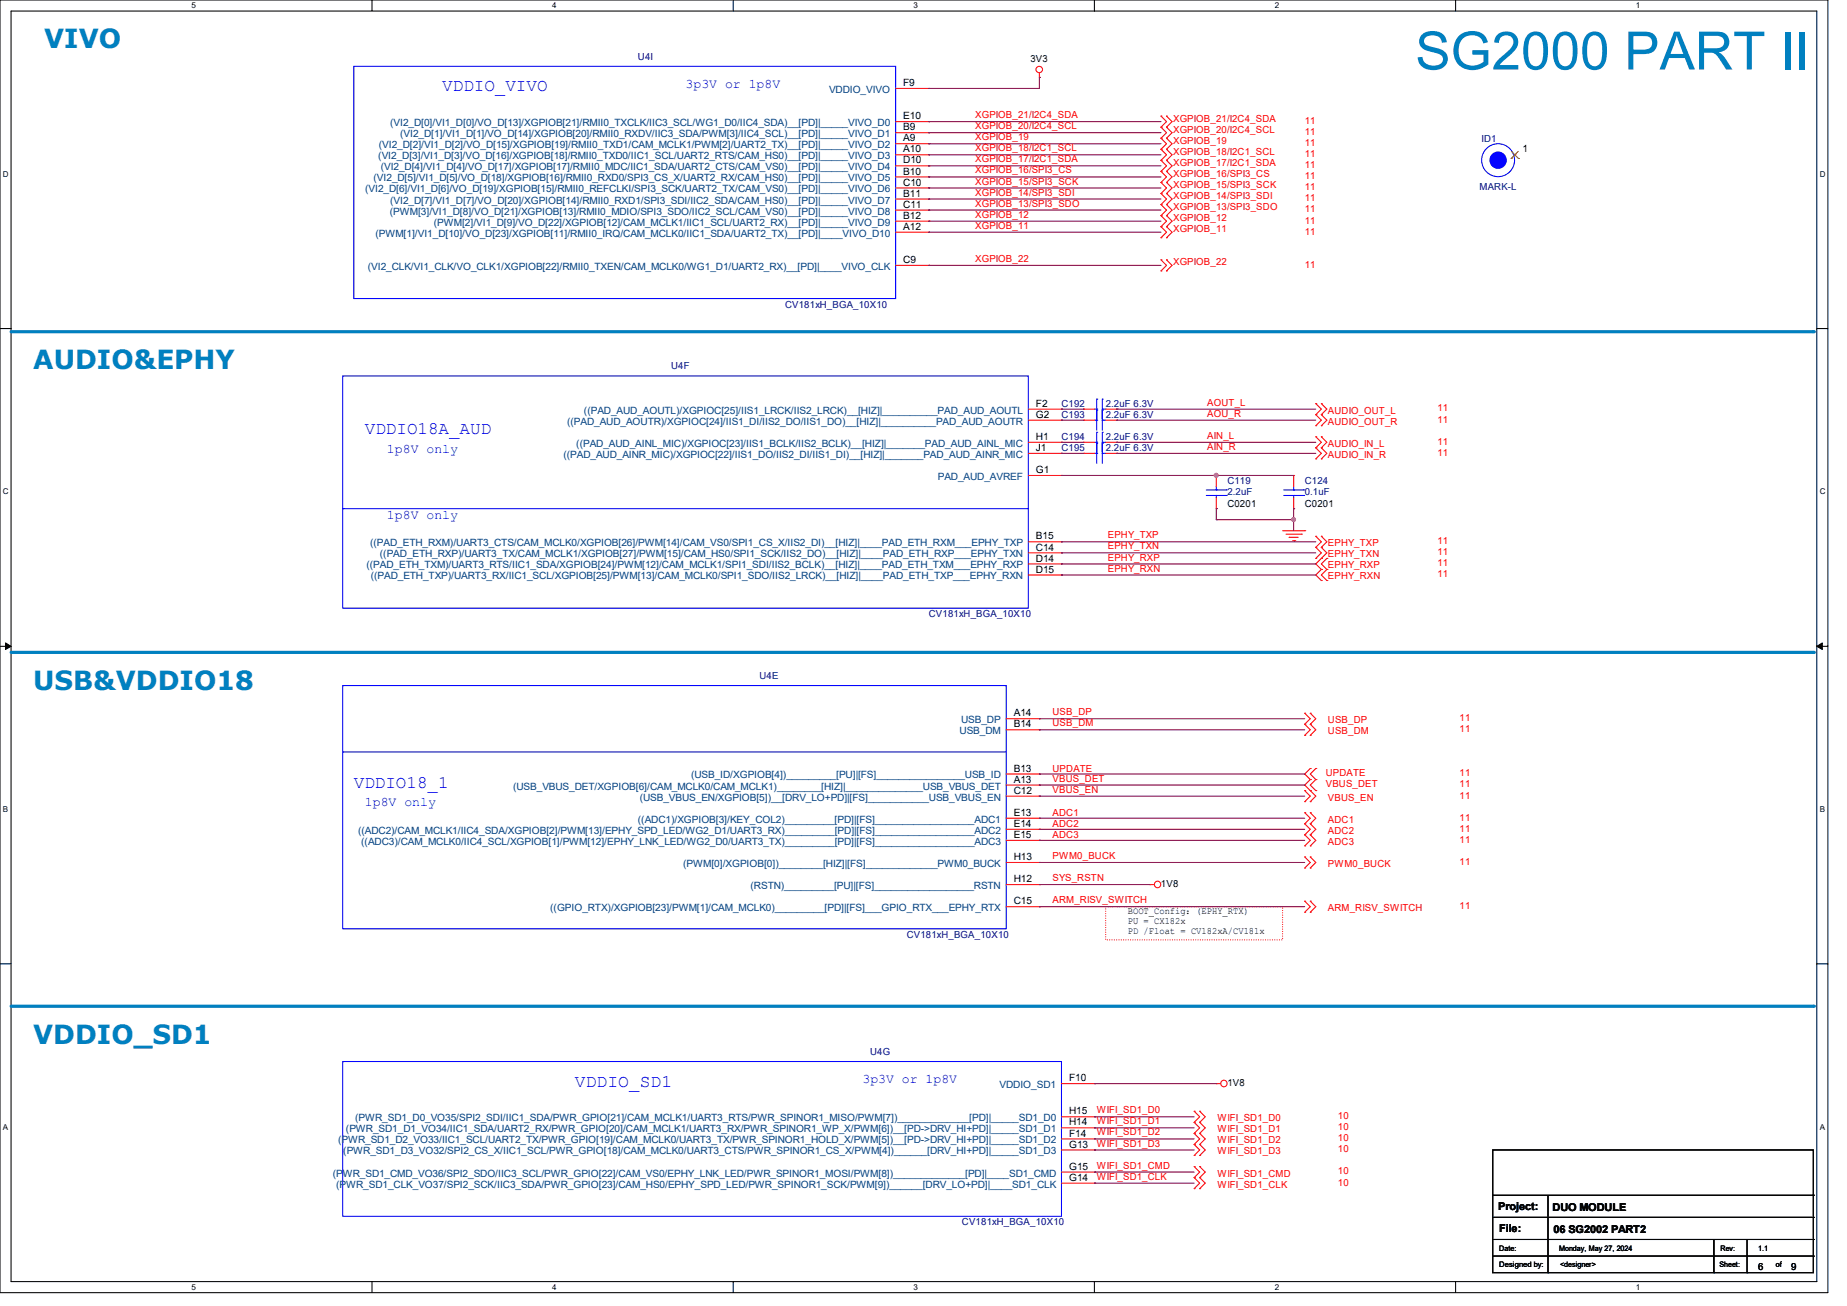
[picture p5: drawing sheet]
<svg xmlns="http://www.w3.org/2000/svg" width="297mm" height="210mm" viewBox="0 0 297 210" stroke-linecap="round" stroke-linejoin="round" font-family="sans-serif">
<defs><g id="words">
<text font-size="8.5" fill="#0080c0" x="227.6" y="11.2">SG2000 PART II</text>
<g font-size="4.2" fill="#0080c0">
<text x="7.1" y="7.8">VIVO</text>
<text x="5.3" y="59.4">AUDIO&amp;EPHY</text>
<text x="5.3" y="110.9">USB&amp;VDDIO18</text>
<text x="5.3" y="167.8">VDDIO_SD1</text>
</g>
<g font-size="2.8" fill="#00f">
<text x="71.1" y="14.7">VDDIO_VIVO</text>
<text x="58.7" y="69.8">VDDIO18A_AUD</text>
<text x="56.9" y="126.7">VDDIO18_1</text>
<text x="92.5" y="174.7">VDDIO_SD1</text>
</g>
<g font-size="2.1" fill="#00f">
<text x="110.2" y="14.1">3p3V or 1p8V</text>
<text x="62.2" y="72.8">1p8V only</text>
<text x="62.2" y="83.4">1p8V only</text>
<text x="58.7" y="129.7">1p8V only</text>
<text x="138.7" y="174.1">3p3V or 1p8V</text>
</g>
<g font-size="1.7">
<text x="240.9" y="194.5">Project:</text>
<text x="249.6" y="194.7">DUO MODULE</text>
<text x="241.1" y="198.1">File:</text>
<text x="249.8" y="198.2">06 SG2002 PART2</text>
</g>
<g font-size="1.6" fill="#000080">
<text x="102.6" y="9.6">U4I</text>
<text x="238.3" y="22.8">ID1</text>
<text x="237.9" y="30.6">MARK-L</text>
<text x="126.2" y="49.4">CV181xH_BGA_10X10</text>
<text x="107.9" y="59.4">U4F</text>
<text x="170.7" y="65.4">C192</text>
<text x="177.8" y="65.4">2.2uF 6.3V</text>
<text x="170.7" y="70.8">C194</text>
<text x="170.7" y="67.2">C193</text>
<text x="177.8" y="70.8">2.2uF 6.3V</text>
<text x="177.8" y="67.2">2.2uF 6.3V</text>
<text x="170.7" y="72.6">C195</text>
<text x="177.8" y="72.6">2.2uF 6.3V</text>
<text x="197.4" y="77.9">C119</text>
<text x="209.8" y="77.9">C124</text>
<text x="197.4" y="79.7">2.2uF</text>
<text x="209.8" y="79.7">0.1uF</text>
<text x="149.4" y="99.2">CV181xH_BGA_10X10</text>
<text x="122.1" y="109.2">U4E</text>
<text x="145.8" y="150.8">CV181xH_BGA_10X10</text>
<text x="139.9" y="169.6">U4G</text>
<text x="154.7" y="197">CV181xH_BGA_10X10</text>
</g>
<g font-size="1.6">
<text x="165.7" y="10">3V3</text>
<text x="145.2" y="13.8">F9</text>
<text x="145.2" y="19.2">E10</text>
<text x="145.2" y="21">B9</text>
<text x="145.2" y="22.7">A9</text>
<text x="145.2" y="24.5">A10</text>
<text x="145.2" y="26.3">D10</text>
<text x="145.2" y="28.1">B10</text>
<text x="145.2" y="29.8">C10</text>
<text x="244.8" y="24.5">1</text>
<text x="145.2" y="31.6">B11</text>
<text x="145.2" y="33.4">C11</text>
<text x="145.2" y="35.2">B12</text>
<text x="145.2" y="37">A12</text>
<text x="145.2" y="42.3">C9</text>
<text x="166.6" y="65.4">F2</text>
<text x="166.6" y="67.2">G2</text>
<text x="166.6" y="70.7">H1</text>
<text x="166.6" y="72.5">J1</text>
<text x="166.6" y="76.1">G1</text>
<text x="197.4" y="81.4">C0201</text>
<text x="209.8" y="81.4">C0201</text>
<text x="166.6" y="86.7">B15</text>
<text x="166.6" y="88.5">C14</text>
<text x="166.6" y="90.3">D14</text>
<text x="166.6" y="92.1">D15</text>
<text x="163" y="115.2">A14</text>
<text x="163" y="117">B14</text>
<text x="163" y="124.1">B13</text>
<text x="163" y="125.9">A13</text>
<text x="163" y="127.6">C12</text>
<text x="163" y="131.2">E13</text>
<text x="163" y="133">E14</text>
<text x="163" y="134.7">E15</text>
<text x="163" y="138.3">H13</text>
<text x="163" y="141.9">H12</text>
<text x="186.7" y="142.6">1V8</text>
<text x="163" y="145.4">C15</text>
<text x="181.4" y="147">BOOT_Config：(EPHY_RTX)</text>
<text x="181.4" y="148.6">PU = CX182x</text>
<text x="181.4" y="150.2">PD /Float = CV182xA/CV181x</text>
<text x="171.9" y="173.9">F10</text>
<text x="171.9" y="179.2">H15</text>
<text x="197.4" y="174.6">1V8</text>
<text x="171.9" y="181">H14</text>
<text x="171.9" y="182.8">F14</text>
<text x="171.9" y="184.5">G13</text>
<text x="171.9" y="188.1">G15</text>
<text x="171.9" y="189.9">G14</text>
<text x="282.7" y="204.1">6</text>
<text x="288" y="204.1">9</text>
</g>
<g font-size="1.6" fill="#004080">
<text x="133.3" y="14.9">VDDIO_VIVO</text>
<text x="60.9" y="23.8">(VI2_D[2]/VI1_D[2]/VO_D[15]/XGPIOB[19]/RMII0_TXD1/CAM_MCLK1/PWM[2]/UART2_TX)__[PD]|_____VIVO_D2</text>
<text x="62.7" y="20.3">(VI2_D[0]/VI1_D[0]/VO_D[13]/XGPIOB[21]/RMII0_TXCLK/IIC3_SCL/WG1_D0/IIC4_SDA)__[PD]|_____VIVO_D0</text>
<text x="64.3" y="22.1">(VI2_D[1]/VI1_D[1]/VO_D[14]/XGPIOB[20]/RMII0_RXDV/IIC3_SDA/PWM[3]/IIC4_SCL)__[PD]|_____VIVO_D1</text>
<text x="60.1" y="29.2">(VI2_D[5]/VI1_D[5]/VO_D[18]/XGPIOB[16]/RMII0_RXD0/SPI3_CS_X/UART2_RX/CAM_HS0)__[PD]|_____VIVO_D5</text>
<text x="60.8" y="25.6">(VI2_D[3]/VI1_D[3]/VO_D[16]/XGPIOB[18]/RMII0_TXD0/IIC1_SCL/UART2_RTS/CAM_HS0)__[PD]|_____VIVO_D3</text>
<text x="61.2" y="27.4">(VI2_D[4]/VI1_D[4]/VO_D[17]/XGPIOB[17]/RMII0_MDC/IIC1_SDA/UART2_CTS/CAM_VS0)__[PD]|_____VIVO_D4</text>
<text x="58.7" y="30.9">(VI2_D[6]/VI1_D[6]/VO_D[19]/XGPIOB[15]/RMII0_REFCLKI/SPI3_SCK/UART2_TX/CAM_VS0)__[PD]|_____VIVO_D6</text>
<text x="62.7" y="34.5">(PWM[3]/VI1_D[8]/VO_D[21]/XGPIOB[13]/RMII0_MDIO/SPI3_SDO/IIC2_SCL/CAM_VS0)__[PD]|_____VIVO_D8</text>
<text x="62.7" y="32.7">(VI2_D[7]/VI1_D[7]/VO_D[20]/XGPIOB[14]/RMII0_RXD1/SPI3_SDI/IIC2_SDA/CAM_HS0)__[PD]|_____VIVO_D7</text>
<text x="60.4" y="38.1">(PWM[1]/VI1_D[10]/VO_D[23]/XGPIOB[11]/RMII0_IRQ/CAM_MCLK0/IIC1_SDA/UART2_TX)__[PD]|____VIVO_D10</text>
<text x="69.8" y="36.3">(PWM[2]/VI1_D[9]/VO_D[22]/XGPIOB[12]/CAM_MCLK1/IIC1_SCL/UART2_RX)__[PD]|_____VIVO_D9</text>
<text x="59.1" y="43.4">(VI2_CLK/VI1_CLK/VO_CLK1/XGPIOB[22]/RMII0_TXEN/CAM_MCLK0/WG1_D1/UART2_RX)__[PD]|____VIVO_CLK</text>
<text x="91.2" y="68.3">((PAD_AUD_AOUTR)/XGPIOC[24]/IIS1_DI/IIS2_DO/IIS1_DO)__[HIZ]|__________PAD_AUD_AOUTR</text>
<text x="92.7" y="71.8">((PAD_AUD_AINL_MIC)/XGPIOC[23]/IIS1_BCLK/IIS2_BCLK)__[HIZ]|_______PAD_AUD_AINL_MIC</text>
<text x="93.9" y="66.5">((PAD_AUD_AOUTL)/XGPIOC[25]/IIS1_LRCK/IIS2_LRCK)__[HIZ]|__________PAD_AUD_AOUTL</text>
<text x="90.6" y="73.6">((PAD_AUD_AINR_MIC)/XGPIOC[22]/IIS1_DO/IIS2_DI/IIS1_DI)__[HIZ]|_______PAD_AUD_AINR_MIC</text>
<text x="150.8" y="77.2">PAD_AUD_AVREF</text>
<text x="59.5" y="87.8">((PAD_ETH_RXM)/UART3_CTS/CAM_MCLK0/XGPIOB[26]/PWM[14]/CAM_VS0/SPI1_CS_X/IIS2_DI)__[HIZ]|____PAD_ETH_RXM___EPHY_TXP</text>
<text x="61.1" y="89.6">((PAD_ETH_RXP)/UART3_TX/CAM_MCLK1/XGPIOB[27]/PWM[15]/CAM_HS0/SPI1_SCK/IIS2_DO)__[HIZ]|____PAD_ETH_RXP___EPHY_TXN</text>
<text x="58.9" y="91.4">((PAD_ETH_TXM)/UART3_RTS/IIC1_SDA/XGPIOB[24]/PWM[12]/CAM_MCLK1/SPI1_SDI/IIS2_BCLK)__[HIZ]|____PAD_ETH_TXM___EPHY_RXP</text>
<text x="59.6" y="93.2">((PAD_ETH_TXP)/UART3_RX/IIC1_SCL/XGPIOB[25]/PWM[13]/CAM_MCLK0/SPI1_SDO/IIS2_LRCK)__[HIZ]|____PAD_ETH_TXP___EPHY_RXN</text>
<text x="154.3" y="118.1">USB_DM</text>
<text x="154.6" y="116.3">USB_DP</text>
<text x="111.1" y="125.2">(USB_ID/XGPIOB[4])_________[PU]|[FS]________________USB_ID</text>
<text x="82.5" y="127">(USB_VBUS_DET/XGPIOB[6]/CAM_MCLK0/CAM_MCLK1)________[HIZ]|______________USB_VBUS_DET</text>
<text x="102.9" y="128.7">(USB_VBUS_EN/XGPIOB[5])__[DRV_LO+PD]|[FS]___________USB_VBUS_EN</text>
<text x="57.6" y="134.1">((ADC2)/CAM_MCLK1/IIC4_SDA/XGPIOB[2]/PWM[13]/EPHY_SPD_LED/WG2_D1/UART3_RX)_________[PD]|[FS]__________________ADC2</text>
<text x="58.1" y="135.8">((ADC3)/CAM_MCLK0/IIC4_SCL/XGPIOB[1]/PWM[12]/EPHY_LNK_LED/WG2_D0/UART3_TX)_________[PD]|[FS]__________________ADC3</text>
<text x="102.6" y="132.3">((ADC1)/XGPIOB[3]/KEY_COL2)_________[PD]|[FS]__________________ADC1</text>
<text x="109.9" y="139.4">(PWM[0]/XGPIOB[0])________[HIZ]|[FS]_____________PWM0_BUCK</text>
<text x="120.7" y="143">(RSTN)_________[PU]|[FS]__________________RSTN</text>
<text x="88.5" y="146.5">((GPIO_RTX)/XGPIOB[23]/PWM[1]/CAM_MCLK0)_________[PD]|[FS]___GPIO_RTX___EPHY_RTX</text>
<text x="160.7" y="175">VDDIO_SD1</text>
<text x="54.4" y="183.9">(PWR_SD1_D2_VO33/IIC1_SCL/UART2_TX/PWR_GPIO[19]/CAM_MCLK0/UART3_TX/PWR_SPINOR1_HOLD_X/PWM[5])__[PD-&gt;DRV_HI+PD]|_____SD1_D2</text>
<text x="55.2" y="185.6">(PWR_SD1_D3_VO32/SPI2_CS_X/IIC1_SCL/PWR_GPIO[18]/CAM_MCLK0/UART3_CTS/PWR_SPINOR1_CS_X/PWM[4])______[DRV_HI+PD]|_____SD1_D3</text>
<text x="55.6" y="182.1">(PWR_SD1_D1_VO34/IIC1_SDA/UART2_RX/PWR_GPIO[20]/CAM_MCLK1/UART3_RX/PWR_SPINOR1_WP_X/PWM[6])__[PD-&gt;DRV_HI+PD]|_____SD1_D1</text>
<text x="57.1" y="180.3">(PWR_SD1_D0_VO35/SPI2_SDI/IIC1_SDA/PWR_GPIO[21]/CAM_MCLK1/UART3_RTS/PWR_SPINOR1_MISO/PWM[7])_____________[PD]|_____SD1_D0</text>
<text x="53.5" y="189.2">(P</text>
<text x="54.1" y="191">(PWR_SD1_CLK_VO37/SPI2_SCK/IIC3_SDA/PWR_GPIO[23]/CAM_HS0/EPHY_SPD_LED/PWR_SPINOR1_SCK/PWM[9])______[DRV_LO+PD]|____SD1_CLK</text>
<text x="55.1" y="189.2">WR_SD1_CMD_VO36/SPI2_SDO/IIC3_SCL/PWR_GPIO[22]/CAM_VS0/EPHY_LNK_LED/PWR_SPINOR1_MOSI/PWM[8])_____________[PD]|____SD1_CMD</text>
</g>
<g font-size="1.6" fill="#f00">
<text x="156.8" y="19">XGPIOB_21/I2C4_SDA</text>
<text x="156.8" y="20.8">XGPIOB_20/I2C4_SCL</text>
<text x="156.8" y="22.6">XGPIOB_19</text>
<text x="188.6" y="23.1">XGPIOB_19</text>
<text x="188.6" y="21.3">XGPIOB_20/I2C4_SCL</text>
<text x="188.6" y="19.6">XGPIOB_21/I2C4_SDA</text>
<text x="209.8" y="23.5">11</text>
<text x="209.8" y="21.7">11</text>
<text x="209.8" y="19.9">11</text>
<text x="156.8" y="24.3">XGPIOB_18/I2C1_SCL</text>
<text x="156.8" y="26.1">XGPIOB_17/I2C1_SDA</text>
<text x="156.8" y="27.9">XGPIOB_16/SPI3_CS</text>
<text x="156.8" y="29.7">XGPIOB_15/SPI3_SCK</text>
<text x="188.6" y="28.4">XGPIOB_16/SPI3_CS</text>
<text x="188.6" y="24.9">XGPIOB_18/I2C1_SCL</text>
<text x="188.6" y="26.7">XGPIOB_17/I2C1_SDA</text>
<text x="209.8" y="28.8">11</text>
<text x="209.8" y="25.3">11</text>
<text x="209.8" y="27.1">11</text>
<text x="156.8" y="31.5">XGPIOB_14/SPI3_SDI</text>
<text x="156.8" y="33.2">XGPIOB_13/SPI3_SDO</text>
<text x="156.8" y="35">XGPIOB_12</text>
<text x="188.6" y="32">XGPIOB_14/SPI3_SDI</text>
<text x="188.6" y="35.6">XGPIOB_12</text>
<text x="188.6" y="33.8">XGPIOB_13/SPI3_SDO</text>
<text x="188.6" y="30.2">XGPIOB_15/SPI3_SCK</text>
<text x="209.8" y="32.4">11</text>
<text x="209.8" y="35.9">11</text>
<text x="209.8" y="34.2">11</text>
<text x="209.8" y="30.6">11</text>
<text x="156.8" y="36.8">XGPIOB_11</text>
<text x="188.6" y="37.3">XGPIOB_11</text>
<text x="209.8" y="37.7">11</text>
<text x="156.8" y="42.1">XGPIOB_22</text>
<text x="188.6" y="42.7">XGPIOB_22</text>
<text x="209.8" y="43.1">11</text>
<text x="194.1" y="65.2">AOUT_L</text>
<text x="194.1" y="67">AOU_R</text>
<text x="194.1" y="70.6">AIN_L</text>
<text x="213.5" y="71.8">AUDIO_IN_L</text>
<text x="213.5" y="66.5">AUDIO_OUT_L</text>
<text x="213.5" y="68.3">AUDIO_OUT_R</text>
<text x="231.1" y="71.5">11</text>
<text x="231.1" y="66.2">11</text>
<text x="231.1" y="67.9">11</text>
<text x="194.1" y="72.3">AIN_R</text>
<text x="213.5" y="73.6">AUDIO_IN_R</text>
<text x="231.1" y="73.3">11</text>
<text x="178.1" y="86.6">EPHY_TXP</text>
<text x="178.1" y="88.3">EPHY_TXN</text>
<text x="213.5" y="89.6">EPHY_TXN</text>
<text x="213.5" y="87.8">EPHY_TXP</text>
<text x="231.1" y="89.3">11</text>
<text x="231.1" y="87.5">11</text>
<text x="178.1" y="90.1">EPHY_RXP</text>
<text x="178.1" y="91.9">EPHY_RXN</text>
<text x="213.5" y="93.2">EPHY_RXN</text>
<text x="213.5" y="91.4">EPHY_RXP</text>
<text x="231.1" y="92.8">11</text>
<text x="231.1" y="91.1">11</text>
<text x="169.2" y="116.8">USB_DM</text>
<text x="169.2" y="115">USB_DP</text>
<text x="213.5" y="118.1">USB_DM</text>
<text x="213.5" y="116.3">USB_DP</text>
<text x="234.7" y="117.7">11</text>
<text x="234.7" y="116">11</text>
<text x="169.2" y="124.1">UPDATE</text>
<text x="169.2" y="125.7">VBUS_DET</text>
<text x="213.2" y="124.8">UPDATE</text>
<text x="234.7" y="124.8">11</text>
<text x="169.2" y="127.5">VBUS_EN</text>
<text x="169.2" y="131.2">ADC1</text>
<text x="213.2" y="126.6">VBUS_DET</text>
<text x="213.5" y="128.7">VBUS_EN</text>
<text x="234.7" y="128.4">11</text>
<text x="234.7" y="126.6">11</text>
<text x="234.7" y="132">11</text>
<text x="169.2" y="134.8">ADC3</text>
<text x="169.2" y="133">ADC2</text>
<text x="213.5" y="134.1">ADC2</text>
<text x="213.5" y="135.8">ADC3</text>
<text x="213.5" y="132.3">ADC1</text>
<text x="234.7" y="133.7">11</text>
<text x="234.7" y="135.5">11</text>
<text x="169.2" y="138.1">PWM0_BUCK</text>
<text x="169.2" y="141.7">SYS_RSTN</text>
<text x="213.5" y="139.4">PWM0_BUCK</text>
<text x="234.7" y="139.1">11</text>
<text x="169.2" y="145.2">ARM_RISV_SWITCH</text>
<text x="213.5" y="146.5">ARM_RISV_SWITCH</text>
<text x="234.7" y="146.2">11</text>
<text x="176.4" y="179">WIFI_SD1_D0</text>
<text x="215.1" y="180">10</text>
<text x="176.4" y="184.4">WIFI_SD1_D3</text>
<text x="176.4" y="182.6">WIFI_SD1_D2</text>
<text x="176.4" y="180.8">WIFI_SD1_D1</text>
<text x="195.7" y="180.3">WIFI_SD1_D0</text>
<text x="195.7" y="182.1">WIFI_SD1_D1</text>
<text x="195.7" y="183.9">WIFI_SD1_D2</text>
<text x="195.7" y="185.6">WIFI_SD1_D3</text>
<text x="215.1" y="181.7">10</text>
<text x="215.1" y="183.5">10</text>
<text x="215.1" y="185.3">10</text>
<text x="176.4" y="187.9">WIFI_SD1_CMD</text>
<text x="176.4" y="189.7">WIFI_SD1_CLK</text>
<text x="195.7" y="189.2">WIFI_SD1_CMD</text>
<text x="195.7" y="191">WIFI_SD1_CLK</text>
<text x="215.1" y="188.8">10</text>
<text x="215.1" y="190.6">10</text>
</g>
<g font-size="1.3">
<text x="30.8" y="1.3">5</text>
<text x="88.8" y="1.3">4</text>
<text x="146.9" y="1.3">3</text>
<text x="205" y="1.3">2</text>
<text x="263.1" y="1.3">1</text>
<text x=".5" y="28.4">D</text>
<text x="292.6" y="28.4">D</text>
<text x=".5" y="79.5">C</text>
<text x="292.6" y="79.5">C</text>
<text x=".5" y="130.6">B</text>
<text x="292.6" y="130.6">B</text>
<text x=".5" y="181.7">A</text>
<text x="292.6" y="181.7">A</text>
<text x="30.8" y="207.4">5</text>
<text x="88.8" y="207.4">4</text>
<text x="146.9" y="207.4">3</text>
<text x="205" y="207.4">2</text>
<text x="263.1" y="207.4">1</text>
</g>
<g font-size="1.2">
<text x="241.1" y="201.2">Date:</text>
<text x="241.1" y="203.7">Designed by:</text>
<text x="250.7" y="201.2">Monday, May 27, 2024</text>
<text x="250.9" y="203.7">&lt;designer&gt;</text>
<text x="276.5" y="203.7">Sheet:</text>
<text x="276.6" y="201.2">Rev:</text>
<text x="282.7" y="201.2">1.1</text>
<text x="285.5" y="203.7">of</text>
</g>
</g></defs>
<g fill="none" stroke="#000" stroke-width=".17">
<path d="M0 0h293.9v207.9h-293.9zM1.8 1.8h290.3v204.3h-290.3zM59.8 0v1.8M117.9 0v1.8M176 0v1.8M234.1 0v1.8M0 52.8h1.8M292.1 52.8h1.8M0 103.9h1.8M292.1 103.9h1.8M0 155h1.8M292.1 155h1.8"/>
<path d="M59.8 206.1v1.8M117.9 206.1v1.8M176 206.1v1.8M234.1 206.1v1.8"/>
</g>
<path d="M.9 103.4l.9 .5-.9 .5zM292.1 103.9l.9-.5v1z" fill="#000"/>
<path d="M.9 103.4l.9 .5-.9 .5zM292.1 103.9l.9-.5v1z" fill="none" stroke="#000" stroke-width=".16"/>
<path d="M177.8 145.8h28.4v5.3h-28.4z" fill="none" stroke="#f00" stroke-width=".17" stroke-dasharray="0 .3"/>
<path d="M1.8 53.3h289.8" fill="none" stroke="#0080c0" stroke-width=".51"/>
<circle cx="291.6" cy="53.3" r=".25" fill="#0080c0"/>
<path d="M1.8 104.9h289.8" fill="none" stroke="#0080c0" stroke-width=".51"/>
<circle cx="291.6" cy="104.9" r=".25" fill="#0080c0"/>
<path d="M1.8 161.8h289.8" fill="none" stroke="#0080c0" stroke-width=".51"/>
<circle cx="291.6" cy="161.8" r=".25" fill="#0080c0"/>
<g fill="none" stroke="#f00" stroke-width=".17">
<path d="M144 14.2h5.4M144 19.6h5.4M149.4 14.2h.1M149.4 19.6h.1M167.1 12.4h.1M167.1 11.7v.7M186.7 18.7h.1M186.7 18.7l.9 .9-.9 .8M187.6 18.7h.1M187.6 18.7l.9 .9-.9 .8M144 21.3h5.4M144 23.1h5.4"/>
<path d="M144 24.9h5.4M144 26.7h5.4M144 28.4h5.4M144 30.2h5.4M144 32h5.4M144 33.8h5.4M144 35.6h5.4M144 37.3h5.4M149.4 21.3h.1M149.4 23.1h.1M149.4 24.9h.1M149.4 26.7h.1"/>
<path d="M149.4 28.4h.1M149.4 30.2h.1M149.4 32h.1M149.4 33.8h.1M149.4 35.6h.1M149.4 37.3h.1M186.7 32.9h.1M186.7 31.1h.1M186.7 38.2h.1M186.7 36.4h.1M186.7 34.7h.1M186.7 29.3h.1"/>
<path d="M186.7 27.6h.1M186.7 25.8h.1M186.7 24h.1M186.7 22.2h.1M186.7 20.4h.1M186.7 31.1l.9 .9-.9 .9M186.7 36.4l.9 .9-.9 .9M186.7 34.7l.9 .9-.9 .8M186.7 32.9l.9 .9-.9 .9M186.7 27.6l.9 .8-.9 .9M186.7 29.3l.9 .9-.9 .9M186.7 24l.9 .9-.9 .9"/>
<path d="M186.7 25.8l.9 .9-.9 .9M186.7 22.2l.9 .9-.9 .9M186.7 20.4l.9 .9-.9 .9M187.6 32.9h.1M187.6 31.1h.1M187.6 38.2h.1M187.6 36.4h.1M187.6 34.7h.1M187.6 29.3h.1M187.6 27.6h.1M187.6 25.8h.1M187.6 24h.1"/>
<path d="M187.6 22.2h.1M187.6 20.4h.1M187.6 31.1l.9 .9-.9 .9M187.6 36.4l.9 .9-.9 .9M187.6 34.7l.9 .9-.9 .8M187.6 32.9l.9 .9-.9 .9M187.6 27.6l.9 .8-.9 .9M187.6 29.3l.9 .9-.9 .9M187.6 24l.9 .9-.9 .9M187.6 25.8l.9 .9-.9 .9M187.6 22.2l.9 .9-.9 .9M187.6 20.4l.9 .9-.9 .9"/>
<path d="M144 42.7h5.4M149.4 42.7h.1M186.7 43.6h.1M186.7 41.8h.1M186.7 41.8l.9 .9-.9 .9M187.6 43.6h.1M187.6 41.8h.1M187.6 41.8l.9 .9-.9 .9M165.4 71.1h5.3M165.4 72.9h5.3M165.4 65.8h5.3M165.4 67.6h5.3"/>
<path d="M165.4 76.5h5.3M170.7 65.8h.1M170.7 67.6h.1M170.7 71.1h.1M170.7 72.9h.1M170.7 76.5h.1M174.2 71.1h.1M174.2 72.9h.1M174.2 65.8h.1M174.2 71.1h1.8M174.2 72.9h1.8M174.2 65.8h1.8"/>
<path d="M177.8 71.1h1.8M177.8 72.9h1.8M177.8 65.8h1.8M179.6 71.1h.1M179.6 72.9h.1M179.6 65.8h.1M195.6 76.5h.1M195.6 76.5v1.7M208 76.5h.1M208 76.5v1.7M211.6 70.2h.1M211.6 72h.1"/>
<path d="M211.6 64.9h.1M211.6 66.7h.1M211.6 68.5h.1M211.6 73.8h.1M211.6 70.2l.9 .9-.9 .9M211.6 64.9l.9 .9-.9 .9M211.6 66.7l.9 .9-.9 .9M211.6 72l.9 .9-.9 .9M212.5 70.2h.1M212.5 72h.1M212.5 64.9h.1M212.5 66.7h.1"/>
<path d="M212.5 68.5h.1M212.5 73.8h.1M212.5 70.2l.9 .9-.9 .9M212.5 64.9l.9 .9-.9 .9M212.5 66.7l.9 .9-.9 .9M212.5 72l.9 .9-.9 .9M165.4 87.1h5.3M165.4 88.9h5.3M165.4 90.7h5.3M165.4 92.5h5.3M170.7 87.1h.1M170.7 88.9h.1"/>
<path d="M170.7 90.7h.1M170.7 92.5h.1M195.6 81.8h.1M195.6 80v1.8M206.2 85.3h3.6M206.8 85.9h2.5M207.3 86.4h.1M207.3 86.4h1.4M207.9 87h.3M208 81.8h.1M208 80v1.8M208.2 87h.1"/>
<path d="M209.3 85.9h.1M209.8 85.3h.1M211.6 88h.1M211.6 89.8h.1M211.6 86.2h.1M211.6 88l.9 .9-.9 .9M211.6 86.2l.9 .9-.9 .9M212.5 93.3h.1M212.5 91.6h.1M212.5 89.8h.1M212.5 88h.1M212.5 86.2h.1"/>
<path d="M212.5 91.6l-.9 .9 .9 .8M212.5 88l.9 .9-1.8 1.8 .9 .9M212.5 86.2l.9 .9-.9 .9M213.4 91.6h.1M213.4 93.3h.1M213.4 89.8h.1M213.4 91.6l-.9 .9 .9 .8M213.4 89.8l-.9 .9 .9 .9M161.8 115.6h5.3M161.8 117.3h5.3M167.1 115.6h.1M167.1 117.3h.1"/>
<path d="M209.8 116.5h.1M209.8 118.2h.1M209.8 114.7h.1M209.8 116.5l.9 .8-.9 .9M209.8 114.7l.9 .9-.9 .9M210.7 116.5h.1M210.7 118.2h.1M210.7 114.7h.1M210.7 116.5l.9 .8-.9 .9M210.7 114.7l.9 .9-.9 .9M161.8 124.5h5.3M161.8 126.2h5.3"/>
<path d="M161.8 128h5.3M161.8 131.6h5.3M161.8 133.3h5.3M161.8 135.1h5.3M161.8 138.7h5.3M167.1 124.5h.1M167.1 126.2h.1M167.1 128h.1M167.1 131.6h.1M167.1 133.3h.1M167.1 135.1h.1M167.1 138.7h.1"/>
<path d="M209.8 127.1h.1M209.8 128.9h.1M209.8 132.5h.1M209.8 134.2h.1M209.8 136h.1M209.8 137.8h.1M209.8 139.6h.1M209.8 130.7h.1M209.8 127.1l.9 .9-.9 .9M209.8 132.5l.9 .8-.9 .9M209.8 134.2l.9 .9-.9 .9M209.8 137.8l.9 .9-.9 .9"/>
<path d="M209.8 130.7l.9 .9-.9 .9M210.7 127.1h.1M210.7 128.9h.1M210.7 125.3h.1M210.7 132.5h.1M210.7 134.2h.1M210.7 136h.1M210.7 137.8h.1M210.7 139.6h.1M210.7 123.6h.1M210.7 130.7h.1M210.7 125.3l-.9 .9 1.8 1.8-.9 .9"/>
<path d="M210.7 132.5l.9 .8-.9 .9M210.7 134.2l.9 .9-.9 .9M210.7 137.8l.9 .9-.9 .9M210.7 123.6l-.9 .9 .9 .8M210.7 130.7l.9 .9-.9 .9M211.6 125.3h.1M211.6 127.1h.1M211.6 123.6h.1M211.6 125.3l-.9 .9 .9 .9M211.6 123.6l-.9 .9 .9 .8M161.8 142.2h5.3M161.8 145.8h5.3"/>
<path d="M167.1 142.2h.1M167.1 145.8h.1M184.9 142.2h.1M184.9 142.2h.7M209.8 144.9h.1M209.8 146.7h.1M209.8 144.9l.9 .9-.9 .9M210.7 144.9h.1M210.7 146.7h.1M210.7 144.9l.9 .9-.9 .9M170.7 174.2h5.3M170.7 179.6h5.3"/>
<path d="M176 174.2h.1M176 179.6h.1M192 178.7h.1M192 178.7l.9 .9-.9 .9M192.9 178.7h.1M192.9 178.7l.9 .9-.9 .9M195.6 174.2h.1M195.6 174.2h.7M170.7 181.4h5.3M170.7 183.1h5.3M170.7 184.9h5.3M170.7 188.5h5.3"/>
<path d="M170.7 190.2h5.3M176 181.4h.1M176 183.1h.1M176 184.9h.1M176 188.5h.1M176 190.2h.1M192 180.5h.1M192 182.2h.1M192 184h.1M192 185.8h.1M192 187.6h.1M192 189.4h.1"/>
<path d="M192 191.1h.1M192 180.5l.9 .9-.9 .8M192 182.2l.9 .9-.9 .9M192 184l.9 .9-.9 .9M192 187.6l.9 .9-.9 .9M192 189.4l.9 .8-.9 .9M192.9 180.5h.1M192.9 182.2h.1M192.9 184h.1M192.9 185.8h.1M192.9 187.6h.1M192.9 189.4h.1"/>
<path d="M192.9 191.1h.1M192.9 180.5l.9 .9-.9 .8M192.9 182.2l.9 .9-.9 .9M192.9 184l.9 .9-.9 .9M192.9 187.6l.9 .9-.9 .9M192.9 189.4l.9 .8-.9 .9"/>
<circle cx="167.1" cy="11.2" r=".52"/>
<circle cx="186.1" cy="142.2" r=".52"/>
<circle cx="196.8" cy="174.2" r=".52"/>
</g>
<g fill="none" stroke="#000" stroke-width=".17">
<path d="M240 184.9h51.6v19.7h-51.6zM240 192.2h51.6M240 195.7h51.6M240 199.3h51.6M248.9 192.2v12.4M275.6 199.3v5.3M280.9 199.3v5.3M291.6 192.2h.1M291.6 195.7h.1M291.6 199.3h.1M240 202h51.6M248.9 204.6h.1"/>
<path d="M275.6 204.6h.1M280.9 204.6h.1M291.6 202h.1"/>
</g>
<g fill="none" stroke="#00f" stroke-width=".17">
<path d="M56.9 10.7h87.1v37.3h-87.1zM55.1 60.5h110.3v37.3h-110.3zM176 71.1h.4M176 72.9h.4M176 65.8h.4M176.4 71.1h.1M176.4 69.5h.1M176.4 72.9h.1M176.4 71.3h.1M176.4 65.8h.1M176.4 64.2h.1M176.4 64.2v3.2"/>
<path d="M176.4 69.5v5M177.2 69.5h.1M177.2 71.1h.1M177.2 71.3h.1M177.2 72.9h.1M177.2 64.2h.1M177.2 65.8h.1M177.2 71.1h.6M177.2 64.2v3.2M177.2 69.5v5M177.2 72.9h.6M177.2 65.8h.6"/>
<path d="M194 78.8h3.2M194 79.7h3.2M195.6 79.7h.1M195.6 78.8h.1M195.6 78.2v.6M195.6 79.7v.3M197.2 78.8h.1M197.2 79.7h.1M206.4 78.8h3.2M206.4 79.7h3.2M208 79.7h.1M208 78.8h.1"/>
<path d="M208 78.2v.6M208 79.7v.3M209.6 78.8h.1M209.6 79.7h.1M55.1 81.8h.1M55.1 81.8h110.3M55.1 110.2h106.7v39.2h-106.7zM55.1 120.9h.1M55.1 120.9h106.7M55.1 170.7h115.6v24.9h-115.6z"/>
</g>
<circle cx="240.9" cy="25.8" r=".87" fill="#00f"/>
<circle cx="240.9" cy="25.8" r=".87" fill="none" stroke="#00f" stroke-width="1.1"/>
<g fill="none" stroke="#00f" stroke-width=".17">
<path d="M176 67.6h.4M176.4 67.6h.1M176.4 66h.1M176.4 66v3.2M177.2 66h.1M177.2 67.6h.1M177.2 67.6h.6M177.2 66v3.2"/>
<circle cx="240.9" cy="25.8" r="2.65"/>
</g>
<path d="M243.6 24.9h.1M174.2 67.6h.1M174.2 67.6h1.8M177.8 67.6h1.8M179.6 67.6h.1" fill="none" stroke="#f00" stroke-width=".17"/>
<path d="M243 25.5h.1M243 24.3l1.2 1.2M244.1 24.3l-1.1 1.2M244.2 25.5h.1" fill="none" stroke="#804000" stroke-width=".16"/>
<path d="M149.4 14.2h.1M167.1 12.4h.1M167.1 12.4v1.8h-17.7M170.7 76.5h.1M170.7 76.5h24.9" fill="none" stroke="#800040" stroke-width=".17"/>
<circle cx="195.6" cy="76.4" r=".32" fill="#f0f"/>
<circle cx="195.6" cy="76.4" r=".32" fill="none" stroke="#f0f" stroke-width=".17"/>
<path d="M195.6 83.6h.1M195.6 83.6h12.4" fill="none" stroke="#800040" stroke-width=".17"/>
<circle cx="208" cy="83.5" r=".32" fill="#f0f"/>
<circle cx="208" cy="83.5" r=".32" fill="none" stroke="#f0f" stroke-width=".17"/>
<g fill="none" stroke="#800040" stroke-width=".17">
<path d="M149.4 19.6h.1M149.4 19.6h37.3M149.4 21.3h.1M149.4 23.1h.1M149.4 24.9h.1M149.4 26.7h.1M149.4 28.4h.1M149.4 30.2h.1M149.4 32h.1M149.4 33.8h.1M149.4 35.6h.1M149.4 37.3h.1"/>
<path d="M149.4 21.3h37.3M149.4 23.1h37.3M149.4 24.9h37.3M149.4 26.7h37.3M149.4 28.4h37.3M149.4 30.2h37.3M149.4 32h37.3M149.4 33.8h37.3M149.4 35.6h37.3M149.4 37.3h37.3M149.4 42.7h.1M149.4 42.7h37.3"/>
<path d="M170.7 71.1h.1M170.7 72.9h.1M170.7 67.6h.1M170.7 65.8h.1M170.7 65.8h3.5M170.7 67.6h3.5M170.7 71.1h3.5M170.7 72.9h3.5M179.6 65.8h.1M179.6 67.6h.1M179.6 71.1h.1M179.6 72.9h.1"/>
<path d="M179.6 65.8h32M179.6 67.6h32M179.6 71.1h32M179.6 72.9h32M195.6 76.5h.1M195.6 76.5h12.4M170.7 87.1h.1M170.7 88.9h.1M170.7 90.7h.1M170.7 92.5h.1M170.7 87.1h40.9M170.7 88.9h40.9"/>
<path d="M170.7 90.7h40.9M170.7 92.5h40.9M195.6 81.8h.1M195.6 81.8v1.8M208 81.8h.1M208 83.6h.1M208 81.8v3.5M167.1 117.3h.1M167.1 115.6h.1M167.1 117.3h42.7M167.1 115.6h42.7M167.1 138.7h.1"/>
<path d="M167.1 124.5h.1M167.1 135.1h.1M167.1 133.3h.1M167.1 128h.1M167.1 126.2h.1M167.1 131.6h.1M167.1 138.7h42.7M167.1 124.5h42.7M167.1 135.1h42.7M167.1 133.3h42.7M167.1 128h42.7M167.1 126.2h42.7"/>
<path d="M167.1 131.6h42.7M167.1 145.8h.1M167.1 142.2h.1M167.1 145.8h42.7M167.1 142.2h17.8M176 174.2h.1M176 179.6h.1M176 174.2h19.6M176 179.6h16M176 184.9h.1M176 183.1h.1M176 181.4h.1"/>
<path d="M176 188.5h.1M176 190.2h.1M176 184.9h16M176 183.1h16M176 181.4h16M176 188.5h16M176 190.2h16"/>
</g>
<circle cx="195.6" cy="76.4" r=".32" fill="#f0f"/>
<circle cx="195.6" cy="76.4" r=".32" fill="none" stroke="#f0f" stroke-width=".17"/>
<circle cx="208" cy="83.5" r=".32" fill="#f0f"/>
<circle cx="208" cy="83.5" r=".32" fill="none" stroke="#f0f" stroke-width=".17"/>
<use href="#words"/>
</svg>
